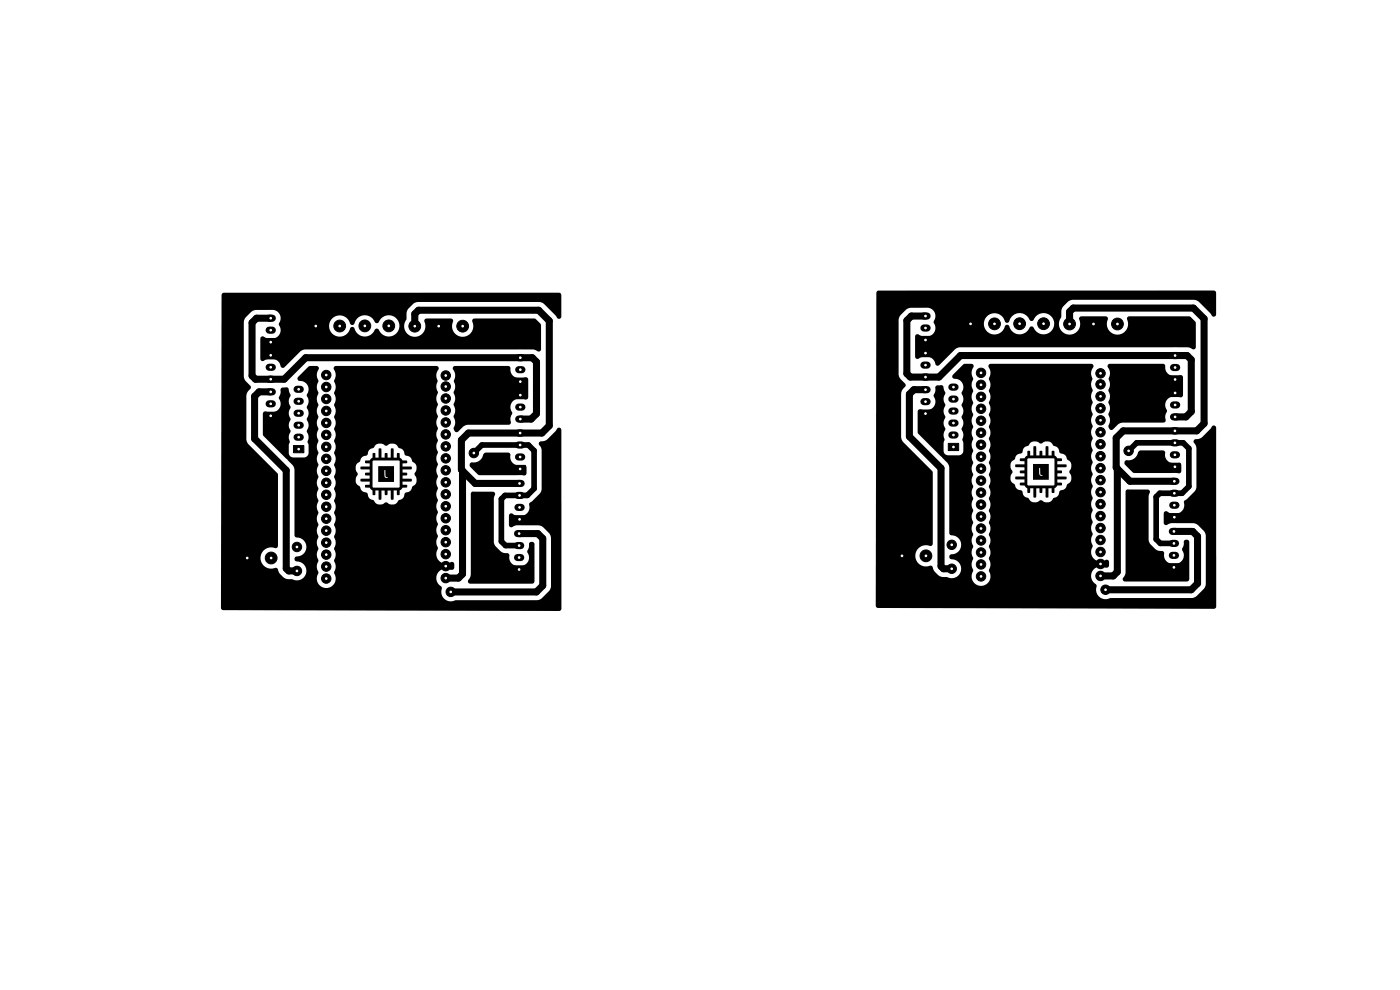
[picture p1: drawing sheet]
<svg xmlns="http://www.w3.org/2000/svg" width="297mm" height="210mm" viewBox="0 0 297 210" stroke-linecap="round" stroke-linejoin="round" font-family="sans-serif">
<path d="M47.1 62.2l.4-.1h71.1l.3 .1 .2 .4v4.5a.56 .56 0 0 1-.6 .5 .56 .56 0 0 1-.5-.5l-2.5-2.6-1-.4h-25.8l-1 .3-1.3 1.4-.1 .5-.1 1.4-.5 1.4h-1v-.3a2.33 2.33 0 0 0-2.1-1.9 2.33 2.33 0 0 0-2.4 1.6h-.5a2.37 2.37 0 0 0-2.4-1.6 2.37 2.37 0 0 0-2.2 1.9 .58 .58 0 0 1-.6 .1 .58 .58 0 0 1-.3-.6 2.26 2.26 0 0 0-3.6-.8 2.26 2.26 0 0 0 .4 3.6 2.26 2.26 0 0 0 3.3-1.5 .56 .56 0 0 1 .7-.2 .56 .56 0 0 1 .3 .6 2.35 2.35 0 0 0 2.3 1.4 2.35 2.35 0 0 0 2.1-1.6 .59 .59 0 0 1 .8 .5 2.26 2.26 0 0 0 2.6 1 2.26 2.26 0 0 0 1.6-2.2l1 .1a2.28 2.28 0 0 0 2.9 2.1 2.28 2.28 0 0 0 1.4-3.3l.2-.3 .3-.1h5.3a.62 .62 0 0 1 .2 1 2.28 2.28 0 0 0 2.5 2.8 2.28 2.28 0 0 0 1.7-3.4l.1-.3 .4-.1h12.9l1.2 1.3v5.3a.7 .7 0 0 1-1.1 .1l-.7-.2h-2.2h-46l-.5 .1-.6 .4-3.3 3.3a.6 .6 0 0 1-.7 0 .6 .6 0 0 1-.3-.6 1.76 1.76 0 0 0-1.6-1.2l-1.2 .1a.9 .9 0 0 1-1.3 .2l-.1-4.7a.62 .62 0 0 1 1.1-.1l.5 .2h1.2a1.84 1.84 0 0 0 1.1-3l.1-.2a1.78 1.78 0 0 0-1.4-2.9l-3.9 .1-.7 .4-1.3 1.5-.2 .7v11.4l.3 .9 1.2 1.4-.7 1.1-.2 .8 .1 9.6 .3 .7 6.3 6.3v15.2a.54 .54 0 0 1-.9 .4 2.29 2.29 0 0 0-2.8 2.5 2.29 2.29 0 0 0 3.3 1.8l.3 .2 .4 .9 .9 .9 .7 .3 1.1 .1a2.01 2.01 0 0 0 2.9-1.3 2.01 2.01 0 0 0-1.9-2.5 .53 .53 0 0 1-.5-.5 .53 .53 0 0 1 .5-.6 2.01 2.01 0 0 0 2-2 2.01 2.01 0 0 0-2-2l-.4-.1-.1-.4-.1-14.2-.3-.6-1.2-1.3-5.1-5v-4.6a.62 .62 0 0 1 .4-.6 .62 .62 0 0 1 .6 .2h1a1.83 1.83 0 0 0 1.3-2.9l.1-.3a2.23 2.23 0 0 0 .3-1.7 .76 .76 0 0 1 .9-.3h.2a.6 .6 0 0 1 .7 .8l.3 .6a1.14 1.14 0 0 1-.3 1.1 1.87 1.87 0 0 0 .3 1.5v.5a2.24 2.24 0 0 0 0 2.3v.2a2.24 2.24 0 0 0 0 2.3v.3a2.29 2.29 0 0 0-.1 2l-.2 .5v1.8l.2 .7 .7 .2h2.3a.99 .99 0 0 0 1-.9v-1.8a1.41 1.41 0 0 1 0-1.4l-.1-.6a1.06 1.06 0 0 1-.2-1.2 2.39 2.39 0 0 0-.1-2.2l.1-.3a2.24 2.24 0 0 0-.1-2.3l.1-.2a2.24 2.24 0 0 0-.1-2.3 1.89 1.89 0 0 0 .1-2.1 1.89 1.89 0 0 0-1.9-.9l-.2-.4 .1-.3 2.2-2.3 .4-.2h1.4a.65 .65 0 0 1 .5 .6 .65 .65 0 0 1-.3 .6 3.1 3.1 0 0 0 .1 2.1v.2a2.23 2.23 0 0 0 .1 2.3l-.1 .2a2.23 2.23 0 0 0 .1 2.3l-.1 .2a2.23 2.23 0 0 0 .1 2.3l-.1 .3a2.3 2.3 0 0 0 .1 2.3l-.1 .2a2.23 2.23 0 0 0 .1 2.3l-.1 .3a2.23 2.23 0 0 0 .1 2.3 2.5 2.5 0 0 0 0 2.5 2.85 2.85 0 0 0-.1 2.7 2.3 2.3 0 0 0 .1 2.4 2.48 2.48 0 0 0 0 2.5l-.1 .3a2.23 2.23 0 0 0 .1 2.3l-.1 .2a2.23 2.23 0 0 0 .1 2.3l-.1 .2a2.3 2.3 0 0 0 .1 2.3l-.1 .3a2.23 2.23 0 0 0 .1 2.3l-.1 .2a2.23 2.23 0 0 0 .1 2.3 2.85 2.85 0 0 0-.1 2.7 2.04 2.04 0 0 0 1.8 3.1 2.04 2.04 0 0 0 1.6-3.2v-.3a2.23 2.23 0 0 0 0-2.3 2.48 2.48 0 0 0 0-2.5 2.48 2.48 0 0 0 0-2.6v-.2a2.23 2.23 0 0 0 0-2.3 2.48 2.48 0 0 0 0-2.5 2.48 2.48 0 0 0 0-2.6 2.48 2.48 0 0 0 0-2.5v-.3a2.23 2.23 0 0 0 0-2.3v-.2a2.23 2.23 0 0 0 0-2.3v-.2a2.23 2.23 0 0 0 0-2.3v-.3a2.23 2.23 0 0 0 0-2.3 2.48 2.48 0 0 0 0-2.5v-.3a2.23 2.23 0 0 0 0-2.3 2.48 2.48 0 0 0 0-2.5 2.48 2.48 0 0 0 0-2.5v-.3a2.23 2.23 0 0 0 0-2.3v-.2a2.18 2.18 0 0 0-.1-2.4l.1-.4 .4-.2h21.4a.53 .53 0 0 1 .2 1 2.64 2.64 0 0 0-.1 2.3l-.1 .3a3.1 3.1 0 0 0 .2 2.2l-.2 .3a2.27 2.27 0 0 0 .2 2.1l-.1 .2a2.23 2.23 0 0 0 .1 2.3 2.5 2.5 0 0 0 0 2.6l-.2 .4a2.27 2.27 0 0 0 .2 2.1 2.85 2.85 0 0 0 0 2.7 2.3 2.3 0 0 0 0 2.4l-.2 .4a2.27 2.27 0 0 0 .2 2.1l-.3 .9h-4.2l-.2-.8a.73 .73 0 0 1 0-1.1l.2-.9-.2-.6-.7-.6-.5-.9-.6-.3a1.12 1.12 0 0 1-.8-1l-.3-.4-.7-.3-.8-.8-.8-.1-.6 .2a.68 .68 0 0 1-1.1-.1l-.9-.1-.6 .2-.5 .7-.9 .4-.4 .8a.54 .54 0 0 1-.6 .5l-.6 .3-.4 .9-.8 .6-.1 .8 .1 .8a.65 .65 0 0 1 .1 .9l-.2 .7 .1 .9 .7 .6 .5 .9 .7 .3a.54 .54 0 0 1 .6 .6l.2 .7 .9 .4 .6 .7 .8 .2 .8-.1a.65 .65 0 0 1 1.1 0l.6 .1 .8-.1 .7-.8 .9-.4 .2-.5a1.07 1.07 0 0 1 1.1-.9l.4-.3 .3-.8 .7-.6 .2-.7h4.2v1a1.08 1.08 0 0 1 0 1.4 2.6 2.6 0 0 0 .3 1.8l-.1 .3a2.23 2.23 0 0 0 .1 2.3l-.1 .2a2.23 2.23 0 0 0 .1 2.3l-.1 .2a2.23 2.23 0 0 0 .1 2.3l-.1 .3a2.23 2.23 0 0 0 .1 2.3 2.11 2.11 0 0 0 .3 2.7 2.11 2.11 0 0 0 2.7 .2l.5 .4v.9a.8 .8 0 0 1-1.3 .2 2.04 2.04 0 0 0-2.4 1.2 2.04 2.04 0 0 0 1 2.6v.2a2.09 2.09 0 0 0 .6 2.4 2.09 2.09 0 0 0 2.4 .2h17.4l.7-.3 1.8-1.7 .3-1v-10.1l-.2-.8-1.4-1.5-.7-.4h-5.3a.88 .88 0 0 1-1.3 .1v-2.3a.64 .64 0 0 1 1.1-.1l.5 .2h1.2a1.86 1.86 0 0 0 1.4-2.5l2.2-2.1 .5-.9v-8.3l-.3-.9a.62 .62 0 0 1-.2-.9 .62 .62 0 0 1 .8-.2l1-.5 1.8-1.8a.57 .57 0 0 1 .5-.5 .57 .57 0 0 1 .6 .4v37.9l-.2 .4-71.7-.1-.3-.5 .1-66.3zM96.2 77.8l.3-.2h11.3a.62 .62 0 0 1 .5 1 1.76 1.76 0 0 0 1.7 1.6h.8a.87 .87 0 0 1 1.2 .2l.1 3.9a.64 .64 0 0 1-1.1 .3h-1a1.82 1.82 0 0 0-1.6 1.1 1.82 1.82 0 0 0 .3 1.9l-.1 .2a3 3 0 0 0-.3 2.1l-.4 .2h-8.8l-.8 .3-1.1 1.1a.74 .74 0 0 1-.9-.2 .74 .74 0 0 1 .1-1 3.2 3.2 0 0 0-.2-2.1l.1-.1a2.23 2.23 0 0 0-.1-2.3v-.1a2.3 2.3 0 0 0 0-2.4 2.76 2.76 0 0 0 .1-2.6 2.28 2.28 0 0 0-.3-2.5zM186.1 61.8l.3-.2h71.1l.3 .2 .2 .3v4.6a.56 .56 0 0 1-.6 .4 .56 .56 0 0 1-.5-.5l-2.5-2.5-1-.5h-25.8l-1 .3-1.2 1.4-.2 .6-.1 1.3-.4 1.5h-1.1v-.3a2.33 2.33 0 0 0-2.1-2 2.33 2.33 0 0 0-2.4 1.6h-.5a2.38 2.38 0 0 0-2.4-1.6 2.38 2.38 0 0 0-2.2 1.9 .58 .58 0 0 1-.6 .1 .58 .58 0 0 1-.3-.6 2.26 2.26 0 0 0-3.6-.8 2.26 2.26 0 0 0 .4 3.7 2.26 2.26 0 0 0 3.3-1.5 .56 .56 0 0 1 .7-.3 .56 .56 0 0 1 .3 .6 2.35 2.35 0 0 0 2.3 1.4 2.35 2.35 0 0 0 2.1-1.6 .59 .59 0 0 1 .8 .5 2.26 2.26 0 0 0 2.6 1 2.26 2.26 0 0 0 1.6-2.1h1a2.28 2.28 0 0 0 2.9 2.2 2.28 2.28 0 0 0 1.4-3.3l.2-.4 .3-.1h5.3a.62 .62 0 0 1 .2 1 2.28 2.28 0 0 0 2.5 2.9 2.28 2.28 0 0 0 1.7-3.4l.1-.4 .4-.1 12.9 .1 1.2 1.2v5.4a.7 .7 0 0 1-1.1 0l-.7-.1h-2.2h-46l-.7 .1-.4 .3-3.4 3.4a.61 .61 0 0 1-.7-.1 .61 .61 0 0 1-.2-.6 1.76 1.76 0 0 0-1.6-1.1l-1.2 .1a.9 .9 0 0 1-1.3 .1v-4.7a.62 .62 0 0 1 1 0l.5 .1h1.2a1.84 1.84 0 0 0 1.2-2.9v-.3a1.78 1.78 0 0 0-1.4-2.8l-3.9 .1-.7 .4-1 1-.4 .7-.1 11.8 .3 .9 1 1a.54 .54 0 0 1 .1 .9l-.6 .7-.2 .7v9.4l.4 .9 6.3 6.3v15.4a.71 .71 0 0 1-1.2 .2 2.3 2.3 0 0 0-2.5 2.7 2.3 2.3 0 0 0 3.3 1.6l.3 .2 .4 1 .9 .9 .7 .3h1.1a2.01 2.01 0 0 0 2.9-1.3 2.01 2.01 0 0 0-1.9-2.5h-.1a.58 .58 0 0 1-.4-.7 .58 .58 0 0 1 .8-.3 2.01 2.01 0 0 0 1.7-2.2 2.01 2.01 0 0 0-2-1.8l-.4-.2-.1-.3-.1-14.3-.3-.5-1.2-1.4-5.1-5v-4.7a.66 .66 0 0 1 1-.3l1 .1a1.83 1.83 0 0 0 1.4-3v-.2a2.23 2.23 0 0 0 .3-1.7 .76 .76 0 0 1 .9-.4h.2a.6 .6 0 0 1 .7 .8l.3 .6a1.14 1.14 0 0 1-.3 1.2 1.88 1.88 0 0 0 .3 1.5v.4a2.24 2.24 0 0 0 .1 2.3l-.1 .3a2.24 2.24 0 0 0 .1 2.3l-.1 .2a2.29 2.29 0 0 0-.1 2.1l-.2 .5v1.7l.2 .7 .7 .3h2.3a.99 .99 0 0 0 1-1v-1.7a1.41 1.41 0 0 1 0-1.5l-.1-.5a1.06 1.06 0 0 1-.2-1.3 2.39 2.39 0 0 0-.1-2.2l.1-.2a2.24 2.24 0 0 0-.1-2.3l.1-.3a2.24 2.24 0 0 0-.1-2.3 1.89 1.89 0 0 0 .1-2.1 1.89 1.89 0 0 0-1.8-.9l-.3-.3 .1-.4 2.2-2.3 .4-.1h1.4a.65 .65 0 0 1 .5 .5 .65 .65 0 0 1-.3 .7 3.1 3.1 0 0 0 .2 2.1l-.1 .2a2.23 2.23 0 0 0 .1 2.2l-.1 .2a2.23 2.23 0 0 0 .1 2.3l-.1 .3a2.23 2.23 0 0 0 .1 2.3l-.1 .2a2.3 2.3 0 0 0 .1 2.3l-.1 .3a2.23 2.23 0 0 0 .1 2.3l-.1 .2a2.23 2.23 0 0 0 .1 2.3 2.5 2.5 0 0 0 0 2.5 2.86 2.86 0 0 0 0 2.7 2.3 2.3 0 0 0 0 2.4 2.48 2.48 0 0 0 0 2.6l-.1 .2a2.23 2.23 0 0 0 .1 2.3l-.1 .2a2.23 2.23 0 0 0 .1 2.3l-.1 .3a2.3 2.3 0 0 0 .1 2.3l-.1 .2a2.23 2.23 0 0 0 .1 2.3l-.1 .3a2.23 2.23 0 0 0 .1 2.3 2.86 2.86 0 0 0 0 2.6 2.04 2.04 0 0 0 1.7 3.2 2.04 2.04 0 0 0 1.6-3.3v-.2a2.23 2.23 0 0 0 0-2.3 2.48 2.48 0 0 0 0-2.6 2.48 2.48 0 0 0 0-2.5v-.3a2.23 2.23 0 0 0 0-2.3 2.48 2.48 0 0 0 0-2.5 2.48 2.48 0 0 0 0-2.5 2.48 2.48 0 0 0 0-2.6v-.2a2.23 2.23 0 0 0 0-2.3v-.3a2.23 2.23 0 0 0 0-2.3v-.2a2.23 2.23 0 0 0 0-2.3v-.2a2.23 2.23 0 0 0 0-2.3 2.48 2.48 0 0 0 0-2.6v-.2a2.23 2.23 0 0 0 0-2.3 2.48 2.48 0 0 0 0-2.6 2.48 2.48 0 0 0 0-2.5v-.2a2.23 2.23 0 0 0 0-2.3v-.3a2.18 2.18 0 0 0-.1-2.4l.1-.4 .4-.1h21.4a.53 .53 0 0 1 .2 .9 2.64 2.64 0 0 0-.1 2.4l-.1 .2a3.1 3.1 0 0 0 .2 2.2l-.2 .3a2.27 2.27 0 0 0 .2 2.1v.3a2.23 2.23 0 0 0 0 2.3 2.5 2.5 0 0 0 0 2.5l-.2 .5a2.27 2.27 0 0 0 .2 2.1 2.86 2.86 0 0 0 0 2.6 2.3 2.3 0 0 0 0 2.4l-.2 .5a2.27 2.27 0 0 0 .2 2.1l-.3 .8h-4.2l-.2-.7a.73 .73 0 0 1 0-1.2l.2-.9-.2-.5-.7-.6-.4-1-.7-.2a1.12 1.12 0 0 1-.8-1.1l-.3-.4-.7-.2-.8-.9-.8-.1-.5 .2a.68 .68 0 0 1-1.2 0l-.9-.2-.5 .2-.6 .7-.9 .5-.3 .7a.54 .54 0 0 1-.7 .5l-.6 .3-.4 .9-.8 .6-.1 .8 .1 .8a.73 .73 0 0 1 .1 1l-.2 .7 .1 .8 .7 .6 .5 1 .7 .3a.56 .56 0 0 1 .6 .6l.3 .6 .8 .4 .7 .8 .7 .2 .8-.2a.64 .64 0 0 1 1.1 0l.6 .2 .8-.2 .7-.8 .9-.4 .3-.5a1.07 1.07 0 0 1 1-.9l.4-.3 .3-.7 .7-.6 .2-.8h4.2v1a1.08 1.08 0 0 1 0 1.4 2.6 2.6 0 0 0 .3 1.9v.2a2.23 2.23 0 0 0 0 2.3v.2a2.23 2.23 0 0 0 0 2.3v.3a2.23 2.23 0 0 0 0 2.3v.2a2.23 2.23 0 0 0 0 2.3 2.11 2.11 0 0 0 .3 2.7 2.11 2.11 0 0 0 2.7 .2l.5 .4v1a.8 .8 0 0 1-1.3 .1 2.04 2.04 0 0 0-2.4 1.3 2.04 2.04 0 0 0 1 2.5l.1 .2a2.09 2.09 0 0 0 .5 2.4 2.09 2.09 0 0 0 2.4 .3l17.4-.1 .8-.3 1.7-1.7 .3-1v-10.1l-.2-.8-1.4-1.5-.7-.3-5.3-.1a.88 .88 0 0 1-1.3 .2v-2.4a.64 .64 0 0 1 1.1 0l.5 .1h1.2a1.86 1.86 0 0 0 1.5-2.5l2.1-2.1 .5-.9v-8.3l-.3-.9a.62 .62 0 0 1-.2-.8 .62 .62 0 0 1 .8-.3l1-.4 1.8-1.9a.56 .56 0 0 1 .5-.5 .56 .56 0 0 1 .6 .4v37.9l-.2 .5-71.6-.1-.4-.5 .1-66.4zM235.1 77.3l.4-.1h11.2a.62 .62 0 0 1 .5 .9 1.76 1.76 0 0 0 1.7 1.6h.8a.87 .87 0 0 1 1.3 .2v3.9a.64 .64 0 0 1-1.1 .4l-1-.1a1.82 1.82 0 0 0-1.6 1.1 1.82 1.82 0 0 0 .3 1.9v.2a3 3 0 0 0-.4 2.1l-.4 .2-8.8 .1-.8 .3-1.1 1.1a.74 .74 0 0 1-.9-.3 .74 .74 0 0 1 .1-.9 3.2 3.2 0 0 0-.2-2.1l.1-.2a2.23 2.23 0 0 0-.1-2.3v-.1a2.3 2.3 0 0 0 0-2.4 2.76 2.76 0 0 0 .1-2.6 2.28 2.28 0 0 0-.2-2.5zM99.8 98.2l.1-.1a2.39 2.39 0 0 0 2.7-1.8l.5-.3h4.7a.55 .55 0 0 1 .4 .8 1.76 1.76 0 0 0 1.7 1.9h.8a.63 .63 0 0 1 1 .4v1.3a.67 .67 0 0 1-1.1 .4h-9l-1.9-1.8zM238.7 97.8l.1-.1a2.39 2.39 0 0 0 2.7-1.9l.5-.3h4.7a.55 .55 0 0 1 .5 .8 1.76 1.76 0 0 0 1.6 1.9h.9a.63 .63 0 0 1 .9 .5v1.2a.67 .67 0 0 1-1.1 .4h-9l-1.9-1.8zM80.2 98.9h3.4v2.4l-1.7-.1-.2-1.5-.2 .2a1.41 1.41 0 0 0 .4 1.5l1.7-.1v.9h-3.4zM77.5 97.7h.3a1.08 1.08 0 0 0 1.2-1.1v-.2a.34 .34 0 0 1 .5-.3 .34 .34 0 0 1 .1 .5v.5h.7v-1.4a.4 .4 0 0 1 0-.5 .4 .4 0 0 1 .6 0v1.9h.7v-.5a.35 .35 0 0 1 .3-.5 .35 .35 0 0 1 .3 .5v.5h.7v-1.6a.36 .36 0 0 1 .5-.4 .36 .36 0 0 1 .1 .6v1.4h.7v-.5a.36 .36 0 0 1 .3-.5 .36 .36 0 0 1 .3 .5v.5l.6 .6h.5a.34 .34 0 0 1 .5 .3 .34 .34 0 0 1-.5 .3h-.5v.7h1.6a.32 .32 0 0 1 .4 .3 .32 .32 0 0 1-.5 .3h-1.5v.6l.5 .1a.31 .31 0 0 1 .3-.1 .31 .31 0 0 1 .2 .4h-1.6v-2.8l-.2-.1h-5.4l-.2 .1v5.5l.2 .1h5.4l.2-.1v-2.7h1.6a.32 .32 0 0 1-.2 .3 .32 .32 0 0 1-.3 0h-.5v.6l1.6 .1a.32 .32 0 0 1 .4 .3 .32 .32 0 0 1-.5 .3h-1.5v.6h.5a.35 .35 0 0 1 .5 .4 .35 .35 0 0 1-.6 .2l-.4 .1-.6 .5v.7a.34 .34 0 0 1-.5 .3 .34 .34 0 0 1-.1-.5v-.5h-.7v1.4a.4 .4 0 0 1 0 .5 .4 .4 0 0 1-.5 .1l-.1-1.9h-.7v.4a.35 .35 0 0 1-.3 .5 .35 .35 0 0 1-.3-.5v-.4h-.7v1.5a.36 .36 0 0 1-.4 .4 .36 .36 0 0 1-.2-.6v-1.4h-.7v.5a.36 .36 0 0 1-.3 .5 .36 .36 0 0 1-.3-.5v-.5l-.6-.5-.5-.1a.35 .35 0 0 1-.5-.3 .35 .35 0 0 1 .6-.3h.4v-.6h-1.6a.32 .32 0 0 1-.3-.4 .32 .32 0 0 1 .4-.3h1.5v-.6h-.5a.35 .35 0 0 1-.5-.4 .35 .35 0 0 1 .6-.2l.4-.1v-.6h-1.6a.32 .32 0 0 1-.3-.4 .32 .32 0 0 1 .4-.2h1.5v-.7h-.5a.37 .37 0 0 1-.4-.1 .37 .37 0 0 1 0-.5zM100 104.4l.4-.1h4.1a.59 .59 0 0 1 .6 .4 .59 .59 0 0 1-.3 .7v9.7l.3 .7 1 1a2.11 2.11 0 0 0 1.7 .6l.2 .3a1.88 1.88 0 0 0 1.7 2.3h.8a1.83 1.83 0 0 0 1.3-2.9l.4-1a.98 .98 0 0 1 .4-1.1 .57 .57 0 0 1 .8 .4v7.9l-.3 .5h-13.3a.5 .5 0 0 1-.5-.3 .5 .5 0 0 1 .1-.5l.3-.5 .2-.7v-17zM219.1 98.4h3.4v2.4l-1.7-.1-.1-1.4-.2 .1a1.41 1.41 0 0 0 .3 1.5l1.7-.1v1h-3.4zM216.4 97.3l.3-.1a1.08 1.08 0 0 0 1.2-1v-.3a.34 .34 0 0 1 .5-.3 .34 .34 0 0 1 .1 .6v.4h.7v-1.3a.4 .4 0 0 1 0-.6 .4 .4 0 0 1 .6 0v1.9h.7v-.5a.35 .35 0 0 1 .3-.5 .35 .35 0 0 1 .3 .6v.4h.7v-1.6a.36 .36 0 0 1 .5-.3 .36 .36 0 0 1 .1 .5v1.4h.7v-.4a.36 .36 0 0 1 .3-.6 .36 .36 0 0 1 .3 .6v.4l.6 .6h.5a.34 .34 0 0 1 .5 .4 .34 .34 0 0 1-.5 .2h-.5v.7h1.6a.32 .32 0 0 1 .4 .3 .32 .32 0 0 1-.4 .3h-1.6v.7h.5a.31 .31 0 0 1 .4 0 .31 .31 0 0 1 .1 .3h-1.6v-2.7l-.1-.2h-5.5l-.2 .2v5.4l.2 .2h5.5l.1-.2v-2.7h1.6a.32 .32 0 0 1-.2 .4 .32 .32 0 0 1-.3-.1h-.5v.7h1.6a.32 .32 0 0 1 .4 .3 .32 .32 0 0 1-.5 .3h-1.5v.7h.5a.35 .35 0 0 1 .5 .3 .35 .35 0 0 1-.5 .3h-.5l-.6 .6v.7a.34 .34 0 0 1-.5 .3 .34 .34 0 0 1-.1-.6v-.4h-.7v1.3a.4 .4 0 0 1 0 .6 .4 .4 0 0 1-.5 0l-.1-1.9h-.7v.5a.35 .35 0 0 1-.3 .5 .35 .35 0 0 1-.3-.6v-.4h-.7v1.6a.36 .36 0 0 1-.4 .3 .36 .36 0 0 1-.2-.5v-1.4h-.7v.4a.36 .36 0 0 1-.3 .6 .36 .36 0 0 1-.3-.6v-.4l-.5-.6h-.6a.35 .35 0 0 1-.5-.4 .35 .35 0 0 1 .6-.2h.4v-.7h-1.5a.32 .32 0 0 1-.4-.3 .32 .32 0 0 1 .4-.3h1.5v-.7h-.5a.35 .35 0 0 1-.5-.3 .35 .35 0 0 1 .6-.3h.4v-.7h-1.6a.32 .32 0 0 1-.3-.3 .32 .32 0 0 1 .4-.3h1.5v-.7h-.5a.37 .37 0 0 1-.4-.1 .37 .37 0 0 1 0-.4zM238.9 104l.4-.2h4.2a.59 .59 0 0 1 .5 .5 .59 .59 0 0 1-.3 .6v9.7l.3 .7 1 1a2.11 2.11 0 0 0 1.7 .6l.3 .3a1.88 1.88 0 0 0 1.6 2.4h.8a1.83 1.83 0 0 0 1.4-3l.3-.9a.98 .98 0 0 1 .4-1.2 .57 .57 0 0 1 .8 .5v7.8l-.3 .5-13.3 .1a.5 .5 0 0 1-.5-.3 .5 .5 0 0 1 .1-.6l.3-.4 .2-.7v-17.1z" fill="#000"/>
<g fill="#000" stroke="#000" stroke-width=".21">
<path d="M56.3 71.8h2.2v1.5h-2.2zM56.3 74.6h2.2v1.5h-2.2zM195.2 71.4h2.2v1.5h-2.2zM195.2 74.1h2.2v1.6h-2.2zM56.3 87.4h2.2v1.6h-2.2zM62.3 94.5h2.2v1.5h-2.2zM109.3 80.2h2.2v1.5h-2.2zM109.3 83.1h2.2v1.5h-2.2zM195.2 87h2.2v1.5h-2.2zM201.2 94.1h2.2v1.5h-2.2zM248.2 98.3h2.2v1.5h-2.2zM248.2 79.7h2.2v1.6h-2.2z"/>
<path d="M248.2 82.6h2.2v1.5h-2.2zM109.1 109.4h2.2v1.5h-2.2zM109.2 98.7h2.2v1.5h-2.2zM248 108.9h2.2v1.6h-2.2zM109 120h2.2v1.6h-2.2zM247.9 119.6h2.2v1.5h-2.2z"/>
<circle cx="67" cy="69.2" r="1.25"/>
<circle cx="69.2" cy="79.6" r="1"/>
<circle cx="72.1" cy="69.2" r="1.25"/>
<circle cx="77.4" cy="69.1" r="1.25"/>
<circle cx="82.5" cy="69.1" r="1.25"/>
<circle cx="88" cy="69.2" r="1.25"/>
<circle cx="93.1" cy="69.2" r="1.25"/>
<circle cx="94.6" cy="79.7" r="1"/>
<circle cx="98.2" cy="69.2" r="1.25"/>
<circle cx="205.9" cy="68.7" r="1.25"/>
<circle cx="208.1" cy="79.1" r="1"/>
<circle cx="211" cy="68.7" r="1.25"/>
<circle cx="216.3" cy="68.7" r="1.25"/>
<circle cx="221.4" cy="68.7" r="1.25"/>
<circle cx="226.9" cy="68.7" r="1.25"/>
<circle cx="232" cy="68.7" r="1.25"/>
<circle cx="233.5" cy="79.2" r="1"/>
<circle cx="237.1" cy="68.7" r="1.25"/>
<circle cx="69.2" cy="82.1" r="1"/>
<circle cx="69.2" cy="99.9" r="1"/>
<circle cx="69.2" cy="87.2" r="1"/>
<circle cx="69.2" cy="92.3" r="1"/>
<circle cx="69.2" cy="94.8" r="1"/>
<circle cx="69.2" cy="97.3" r="1"/>
<circle cx="69.2" cy="84.6" r="1"/>
<circle cx="69.2" cy="89.7" r="1"/>
<circle cx="94.6" cy="99.8" r="1"/>
<circle cx="94.6" cy="92.2" r="1"/>
<circle cx="94.6" cy="94.7" r="1"/>
<circle cx="94.6" cy="84.5" r="1"/>
<circle cx="94.6" cy="87.1" r="1"/>
<circle cx="94.6" cy="89.6" r="1"/>
<circle cx="94.6" cy="82" r="1"/>
<circle cx="94.6" cy="97.2" r="1"/>
<circle cx="100.5" cy="96.1" r="1"/>
<circle cx="208.1" cy="89.3" r="1"/>
<circle cx="208.1" cy="84.2" r="1"/>
<circle cx="208.1" cy="99.4" r="1"/>
<circle cx="208.1" cy="96.9" r="1"/>
<circle cx="208.1" cy="91.8" r="1"/>
<circle cx="208.1" cy="86.7" r="1"/>
<circle cx="208.1" cy="81.6" r="1"/>
<circle cx="208.1" cy="94.3" r="1"/>
<circle cx="233.5" cy="81.5" r="1"/>
<circle cx="233.5" cy="89.2" r="1"/>
<circle cx="233.5" cy="96.8" r="1"/>
<circle cx="233.5" cy="84.1" r="1"/>
<circle cx="233.5" cy="94.2" r="1"/>
<circle cx="233.5" cy="91.7" r="1"/>
<circle cx="233.5" cy="99.3" r="1"/>
<circle cx="233.5" cy="86.6" r="1"/>
<circle cx="239.4" cy="95.6" r="1"/>
<circle cx="52.4" cy="118.4" r="1.25"/>
<circle cx="57.5" cy="118.4" r="1.25"/>
<circle cx="63" cy="116" r="1"/>
<circle cx="69.2" cy="105" r="1"/>
<circle cx="69.2" cy="112.6" r="1"/>
<circle cx="69.2" cy="107.5" r="1"/>
<circle cx="69.2" cy="110" r="1"/>
<circle cx="69.2" cy="117.7" r="1"/>
<circle cx="69.2" cy="115.1" r="1"/>
<circle cx="69.2" cy="102.4" r="1"/>
<circle cx="94.6" cy="112.5" r="1"/>
<circle cx="94.6" cy="107.4" r="1"/>
<circle cx="94.6" cy="104.9" r="1"/>
<circle cx="94.6" cy="109.9" r="1"/>
<circle cx="94.6" cy="115" r="1"/>
<circle cx="94.6" cy="102.3" r="1"/>
<circle cx="94.6" cy="117.6" r="1"/>
<circle cx="191.4" cy="117.9" r="1.25"/>
<circle cx="196.4" cy="117.9" r="1.25"/>
<circle cx="201.9" cy="115.6" r="1"/>
<circle cx="208.1" cy="112.1" r="1"/>
<circle cx="208.1" cy="119.7" r="1"/>
<circle cx="208.1" cy="109.6" r="1"/>
<circle cx="208.1" cy="107" r="1"/>
<circle cx="208.1" cy="117.2" r="1"/>
<circle cx="208.1" cy="104.5" r="1"/>
<circle cx="208.1" cy="102" r="1"/>
<circle cx="208.1" cy="114.7" r="1"/>
<circle cx="233.5" cy="106.9" r="1"/>
<circle cx="233.5" cy="119.6" r="1"/>
<circle cx="233.5" cy="117.1" r="1"/>
<circle cx="233.5" cy="104.4" r="1"/>
<circle cx="233.5" cy="112" r="1"/>
<circle cx="233.5" cy="109.5" r="1"/>
<circle cx="233.5" cy="101.9" r="1"/>
<circle cx="233.5" cy="114.6" r="1"/>
<circle cx="63" cy="121.1" r="1"/>
<circle cx="69.2" cy="120.2" r="1"/>
<circle cx="69.2" cy="122.7" r="1"/>
<circle cx="94.6" cy="122.6" r="1"/>
<circle cx="94.6" cy="120.1" r="1"/>
<circle cx="95.6" cy="125.6" r="1"/>
<circle cx="201.9" cy="120.6" r="1"/>
<circle cx="208.1" cy="122.3" r="1"/>
<circle cx="233.5" cy="122.2" r="1"/>
<circle cx="234.5" cy="125.1" r="1"/>
</g>
<g fill="none" stroke="#000" stroke-width="1.5">
<path d="M57.1 77.9h.7M57.1 70h.7M57.8 67.5h-3.4l-.9 .9v11.3l.7 .7h6.1l4.6-4.5h48l.9 .9v11l-1.1 1.1h-2.7M88 69.2v-2.6l.8-.8h25.5l2.2 2.3v22.2l-1.5 1.6h-15.6l-1.5 1.5v6.2l2.9 3h9.8M110 78.4h.7M196 69.6h.7M196 77.4h.7M196.7 67h-3.4l-.9 1v11.3l.7 .7h6.1l4.6-4.6h48l.9 .9v11l-1.1 1.1h-2.6M226.9 68.7v-2.6l.8-.8h25.5l2.2 2.3v22.2l-1.5 1.6h-15.6l-1.5 1.5v6.3l2.9 2.9h9.8M249 78h.6M57.1 85.7h.7M57.8 83.1h-2.8l-1 1v9l6.7 6.7v20.8l.5 .5h1.8"/>
<path d="M63 92.7h.7M63 90.2h.7M63 87.7h.7M63 85.1h.7M63 82.6h.7M98.1 99.9v21.9l-.8 .8h-2.7M110 96.9h.7M110 94.4h.7M110 86.4h.7M196 85.2h.7M196.7 82.7h-2.8l-1 .9v9l6.7 6.7v20.8l.6 .6h1.7M201.9 92.3h.7"/>
<path d="M201.9 89.7h.7M201.9 87.2h.7M201.9 84.7h.7M201.9 82.1h.7M237 99.4v21.9l-.8 .9h-2.7M248.9 96.5h.7M248.9 93.9h.7M249 85.9h.6M109.8 118.3h.7M109.8 115.7h.7M109.8 113.2h4.3l1 1v10l-1.3 1.4h-18.2M109.9 107.6h.7"/>
<path d="M109.9 105.1h.7M248.7 117.8h.7M248.7 115.3h.7M248.7 112.7h4.3l1.1 1.1v10l-1.4 1.3h-18.2M248.8 107.2h.7M248.8 104.6h.7"/>
</g>
<path d="M100.5 96.1l1.7-1.7h9.9l1.2 1.2v8.1l-1.4 1.4h-4.8l-.7 .8v8.9l.8 .9h2.9M239.4 95.6l1.7-1.7h9.9l1.2 1.2v8.1l-1.4 1.4h-4.8l-.7 .8v9l.9 .9h2.8" fill="none" stroke="#000" stroke-width="1.2"/>
<path d="M95.6 125.6h.1M234.5 125.1h.1" fill="none" stroke="#000" stroke-width=".75"/>
<g fill="#fff" stroke="#fff" stroke-width=".21">
<circle cx="100.5" cy="96.1" r=".18"/>
<circle cx="95.6" cy="125.6" r=".18"/>
<circle cx="234.5" cy="125.1" r=".17"/>
<circle cx="239.4" cy="95.6" r=".18"/>
<circle cx="110.4" cy="83.8" r=".17"/>
<circle cx="110.4" cy="86.4" r=".17"/>
<circle cx="110.4" cy="88.9" r=".17"/>
<circle cx="57.4" cy="75.4" r=".17"/>
<circle cx="57.4" cy="77.9" r=".17"/>
<circle cx="57.4" cy="80.4" r=".17"/>
<circle cx="110.4" cy="81" r=".17"/>
<circle cx="110.4" cy="78.4" r=".17"/>
<circle cx="110.4" cy="75.9" r=".17"/>
<circle cx="88" cy="69.2" r=".17"/>
<circle cx="93.1" cy="69.2" r=".17"/>
<circle cx="98.2" cy="69.2" r=".17"/>
<circle cx="57.4" cy="88.2" r=".17"/>
<circle cx="57.4" cy="85.7" r=".17"/>
<circle cx="57.4" cy="83.1" r=".17"/>
<circle cx="63" cy="121.1" r=".17"/>
<circle cx="63" cy="116" r=".17"/>
<circle cx="77.4" cy="69.1" r=".18"/>
<circle cx="82.5" cy="69.1" r=".18"/>
<circle cx="63.4" cy="95.3" r=".17"/>
<circle cx="63.4" cy="92.7" r=".17"/>
<circle cx="63.4" cy="90.2" r=".17"/>
<circle cx="63.4" cy="87.7" r=".17"/>
<circle cx="63.4" cy="85.1" r=".17"/>
<circle cx="63.4" cy="82.6" r=".17"/>
<circle cx="57.5" cy="118.4" r=".18"/>
<circle cx="52.4" cy="118.4" r=".18"/>
<circle cx="57.4" cy="72.6" r=".17"/>
<circle cx="57.4" cy="70" r=".17"/>
<circle cx="57.4" cy="67.5" r=".17"/>
<circle cx="67" cy="69.2" r=".18"/>
<circle cx="72.1" cy="69.2" r=".18"/>
<circle cx="110.1" cy="120.8" r=".18"/>
<circle cx="110.1" cy="118.3" r=".18"/>
<circle cx="110.1" cy="115.7" r=".18"/>
<circle cx="110.1" cy="113.2" r=".18"/>
<circle cx="110.3" cy="99.5" r=".17"/>
<circle cx="110.3" cy="96.9" r=".17"/>
<circle cx="110.3" cy="94.4" r=".17"/>
<circle cx="110.3" cy="91.9" r=".17"/>
<circle cx="110.2" cy="110.2" r=".18"/>
<circle cx="110.2" cy="107.6" r=".18"/>
<circle cx="110.2" cy="105.1" r=".18"/>
<circle cx="110.2" cy="102.6" r=".18"/>
<circle cx="94.6" cy="79.7" r=".17"/>
<circle cx="94.6" cy="82" r=".17"/>
<circle cx="94.6" cy="84.5" r=".17"/>
<circle cx="94.6" cy="87.1" r=".17"/>
<circle cx="94.6" cy="89.6" r=".17"/>
<circle cx="94.6" cy="92.2" r=".17"/>
<circle cx="94.6" cy="94.7" r=".17"/>
<circle cx="94.6" cy="97.2" r=".17"/>
<circle cx="94.6" cy="99.8" r=".17"/>
<circle cx="94.6" cy="102.3" r=".17"/>
<circle cx="94.6" cy="104.9" r=".17"/>
<circle cx="94.6" cy="107.4" r=".17"/>
<circle cx="94.6" cy="109.9" r=".17"/>
<circle cx="94.6" cy="112.5" r=".17"/>
<circle cx="94.6" cy="115" r=".17"/>
<circle cx="94.6" cy="117.6" r=".17"/>
<circle cx="94.6" cy="120.1" r=".17"/>
<circle cx="94.6" cy="122.6" r=".17"/>
<circle cx="69.2" cy="122.7" r=".17"/>
<circle cx="69.2" cy="120.2" r=".17"/>
<circle cx="69.2" cy="117.7" r=".17"/>
<circle cx="69.2" cy="115.1" r=".17"/>
<circle cx="69.2" cy="112.6" r=".17"/>
<circle cx="69.2" cy="110" r=".17"/>
<circle cx="69.2" cy="107.5" r=".17"/>
<circle cx="69.2" cy="105" r=".17"/>
<circle cx="69.2" cy="102.4" r=".17"/>
<circle cx="69.2" cy="99.9" r=".17"/>
<circle cx="69.2" cy="97.3" r=".17"/>
<circle cx="69.2" cy="94.8" r=".17"/>
<circle cx="69.2" cy="92.3" r=".17"/>
<circle cx="69.2" cy="89.7" r=".17"/>
<circle cx="69.2" cy="87.2" r=".17"/>
<circle cx="69.2" cy="84.6" r=".17"/>
<circle cx="69.2" cy="82.1" r=".17"/>
<circle cx="69.2" cy="79.6" r=".17"/>
<circle cx="249" cy="120.4" r=".17"/>
<circle cx="249" cy="117.8" r=".17"/>
<circle cx="249" cy="115.3" r=".17"/>
<circle cx="249" cy="112.7" r=".17"/>
<circle cx="249.3" cy="99" r=".17"/>
<circle cx="249.3" cy="96.5" r=".17"/>
<circle cx="249.3" cy="93.9" r=".17"/>
<circle cx="249.3" cy="91.4" r=".17"/>
<circle cx="249.1" cy="109.7" r=".18"/>
<circle cx="249.1" cy="107.2" r=".18"/>
<circle cx="249.1" cy="104.6" r=".18"/>
<circle cx="249.1" cy="102.1" r=".18"/>
<circle cx="233.5" cy="79.2" r=".17"/>
<circle cx="233.5" cy="81.5" r=".17"/>
<circle cx="233.5" cy="84.1" r=".17"/>
<circle cx="233.5" cy="86.6" r=".17"/>
<circle cx="233.5" cy="89.2" r=".17"/>
<circle cx="233.5" cy="91.7" r=".17"/>
<circle cx="233.5" cy="94.2" r=".17"/>
<circle cx="233.5" cy="96.8" r=".17"/>
<circle cx="233.5" cy="99.3" r=".17"/>
<circle cx="233.5" cy="101.9" r=".17"/>
<circle cx="233.5" cy="104.4" r=".17"/>
<circle cx="233.5" cy="106.9" r=".17"/>
<circle cx="233.5" cy="109.5" r=".17"/>
<circle cx="233.5" cy="112" r=".17"/>
<circle cx="233.5" cy="114.6" r=".17"/>
<circle cx="233.5" cy="117.1" r=".17"/>
<circle cx="233.5" cy="119.6" r=".17"/>
<circle cx="233.5" cy="122.2" r=".17"/>
<circle cx="208.1" cy="122.3" r=".17"/>
<circle cx="208.1" cy="119.7" r=".17"/>
<circle cx="208.1" cy="117.2" r=".17"/>
<circle cx="208.1" cy="114.7" r=".17"/>
<circle cx="208.1" cy="112.1" r=".17"/>
<circle cx="208.1" cy="109.6" r=".17"/>
<circle cx="208.1" cy="107" r=".17"/>
<circle cx="208.1" cy="104.5" r=".17"/>
<circle cx="208.1" cy="102" r=".17"/>
<circle cx="208.1" cy="99.4" r=".17"/>
<circle cx="208.1" cy="96.9" r=".17"/>
<circle cx="208.1" cy="94.3" r=".17"/>
<circle cx="208.1" cy="91.8" r=".17"/>
<circle cx="208.1" cy="89.3" r=".17"/>
<circle cx="208.1" cy="86.7" r=".17"/>
<circle cx="208.1" cy="84.2" r=".17"/>
<circle cx="208.1" cy="81.6" r=".17"/>
<circle cx="208.1" cy="79.1" r=".17"/>
<circle cx="202.3" cy="94.8" r=".17"/>
<circle cx="202.3" cy="92.3" r=".17"/>
<circle cx="202.3" cy="89.7" r=".17"/>
<circle cx="202.3" cy="87.2" r=".17"/>
<circle cx="202.3" cy="84.7" r=".17"/>
<circle cx="202.3" cy="82.1" r=".17"/>
<circle cx="196.3" cy="72.1" r=".17"/>
<circle cx="196.3" cy="69.6" r=".17"/>
<circle cx="196.3" cy="67" r=".17"/>
<circle cx="196.4" cy="117.9" r=".17"/>
<circle cx="191.4" cy="117.9" r=".17"/>
<circle cx="201.9" cy="120.6" r=".17"/>
<circle cx="201.9" cy="115.6" r=".17"/>
<circle cx="196.3" cy="87.7" r=".17"/>
<circle cx="196.3" cy="85.2" r=".17"/>
<circle cx="196.3" cy="82.7" r=".17"/>
<circle cx="249.3" cy="83.4" r=".18"/>
<circle cx="249.3" cy="85.9" r=".18"/>
<circle cx="249.3" cy="88.4" r=".18"/>
<circle cx="216.3" cy="68.7" r=".17"/>
<circle cx="221.4" cy="68.7" r=".17"/>
<circle cx="196.3" cy="74.9" r=".17"/>
<circle cx="196.3" cy="77.4" r=".17"/>
<circle cx="196.3" cy="80" r=".17"/>
<circle cx="226.9" cy="68.7" r=".17"/>
<circle cx="232" cy="68.7" r=".17"/>
<circle cx="237.1" cy="68.7" r=".17"/>
<circle cx="249.3" cy="80.5" r=".18"/>
<circle cx="249.3" cy="78" r=".18"/>
<circle cx="249.3" cy="75.4" r=".18"/>
<circle cx="205.9" cy="68.7" r=".18"/>
<circle cx="211" cy="68.7" r=".18"/>
</g>
</svg>
